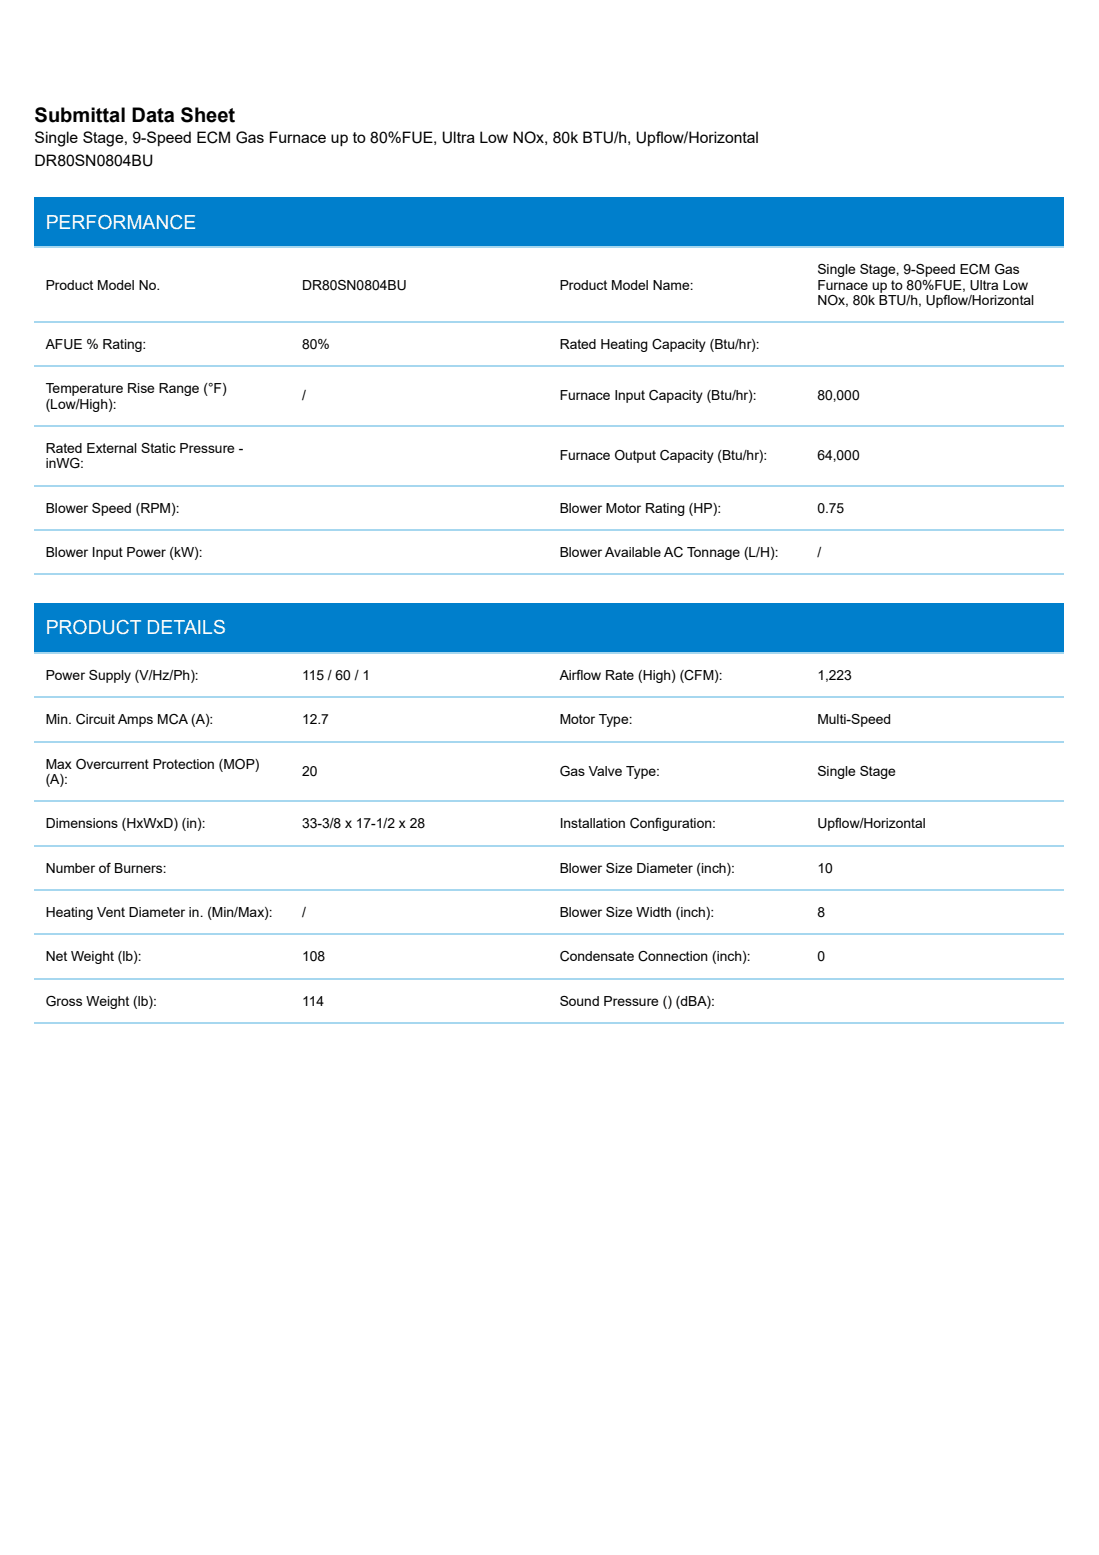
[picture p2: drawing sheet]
<svg xmlns="http://www.w3.org/2000/svg" width="210mm" height="297mm" viewBox="0 0 210 297" stroke-linecap="round" stroke-linejoin="round" font-family="sans-serif">
<defs><g id="words">
<text font-size="3.8" x="6.6" y="23.3">Submittal Data Sheet</text>
<g font-size="3.7" fill="#fff">
<text x="8.7" y="43.7">PERFORMANCE</text>
<text x="8.7" y="121.2">PRODUCT DETAILS</text>
</g>
<g font-size="3">
<text x="6.6" y="27.3">Single Stage, 9-Speed ECM Gas Furnace up to 80%FUE, Ultra Low NOx, 80k BTU/h, Upflow/Horizontal</text>
<text x="6.6" y="31.8">DR80SN0804BU</text>
</g>
<g font-size="2.6">
<text x="156.1" y="52.4">Single Stage, 9-Speed ECM Gas</text>
<text x="8.7" y="55.3">Product Model No.</text>
<text x="57.7" y="55.3">DR80SN0804BU</text>
<text x="106.9" y="55.3">Product Model Name:</text>
<text x="156.1" y="55.3">Furnace up to 80%FUE, Ultra Low</text>
<text x="156.1" y="58.2">NOx, 80k BTU/h, Upflow/Horizontal</text>
<text x="8.7" y="66.7">AFUE % Rating:</text>
<text x="57.7" y="66.7">80%</text>
<text x="106.9" y="66.7">Rated Heating Capacity (Btu/hr):</text>
<text x="8.7" y="75.1">Temperature Rise Range (°F)</text>
<text x="57.7" y="76.5">/</text>
<text x="106.9" y="76.5">Furnace Input Capacity (Btu/hr):</text>
<text x="156.1" y="76.5">80,000</text>
<text x="8.7" y="78.1">(Low/High):</text>
<text x="8.7" y="86.5">Rated External Static Pressure -</text>
<text x="8.7" y="89.4">inWG:</text>
<text x="106.9" y="87.8">Furnace Output Capacity (Btu/hr):</text>
<text x="156.1" y="87.8">64,000</text>
<text x="8.7" y="97.9">Blower Speed (RPM):</text>
<text x="106.9" y="97.9">Blower Motor Rating (HP):</text>
<text x="156.1" y="97.9">0.75</text>
<text x="8.7" y="106.4">Blower Input Power (kW):</text>
<text x="106.9" y="106.4">Blower Available AC Tonnage (L/H):</text>
<text x="156.1" y="106.4">/</text>
<text x="8.7" y="129.9">Power Supply (V/Hz/Ph):</text>
<text x="57.7" y="129.9">115 / 60 / 1</text>
<text x="106.9" y="129.9">Airflow Rate (High) (CFM):</text>
<text x="156.1" y="129.9">1,223</text>
<text x="8.7" y="138.4">Min. Circuit Amps MCA (A):</text>
<text x="57.7" y="138.4">12.7</text>
<text x="106.9" y="138.4">Motor Type:</text>
<text x="156.1" y="138.4">Multi-Speed</text>
<text x="8.7" y="146.8">Max Overcurrent Protection (MOP)</text>
<text x="8.7" y="149.8">(A):</text>
<text x="57.7" y="148.2">20</text>
<text x="106.9" y="148.2">Gas Valve Type:</text>
<text x="156.1" y="148.2">Single Stage</text>
<text x="8.7" y="158.2">Dimensions (HxWxD) (in):</text>
<text x="57.7" y="158.2">33-3/8 x 17-1/2 x 28</text>
<text x="106.9" y="158.2">Installation Configuration:</text>
<text x="156.1" y="158.2">Upflow/Horizontal</text>
<text x="8.7" y="166.7">Number of Burners:</text>
<text x="106.9" y="166.7">Blower Size Diameter (inch):</text>
<text x="156.1" y="166.7">10</text>
<text x="8.7" y="175.2">Heating Vent Diameter in. (Min/Max):</text>
<text x="57.7" y="175.2">/</text>
<text x="106.9" y="175.2">Blower Size Width (inch):</text>
<text x="156.1" y="175.2">8</text>
<text x="8.7" y="183.6">Net Weight (lb):</text>
<text x="57.7" y="183.6">108</text>
<text x="106.9" y="183.6">Condensate Connection (inch):</text>
<text x="156.1" y="183.6">0</text>
<text x="8.7" y="192.1">Gross Weight (lb):</text>
<text x="57.7" y="192.1">114</text>
<text x="106.9" y="192.1">Sound Pressure () (dBA):</text>
</g>
</g></defs>
<path d="M6.6 37.6h196.6v9.5h-196.6z" fill="#007fcc"/>
<path d="M6.6 47.2h196.6M6.6 70h196.6M6.6 61.5h196.6M6.6 92.7h196.6M6.6 81.4h196.6M6.6 109.7h196.6M6.6 101.2h196.6" fill="none" stroke="#a6d7ef" stroke-width=".26"/>
<path d="M6.6 115.1h196.6v9.5h-196.6z" fill="#007fcc"/>
<path d="M6.6 124.8h196.6M6.6 133.2h196.6M6.6 153.1h196.6M6.6 141.7h196.6M6.6 178.5h196.6M6.6 170h196.6M6.6 161.5h196.6M6.6 195.4h196.6M6.6 186.9h196.6" fill="none" stroke="#a6d7ef" stroke-width=".26"/>
<path d="M153.6 279h13.3M167.5 279h17" fill="none" stroke="#00a1e4" stroke-width=".26"/>
<path d="M0 268.1h209.9v28.9h-209.9z" fill="#fff"/>
<use href="#words"/>
</svg>
